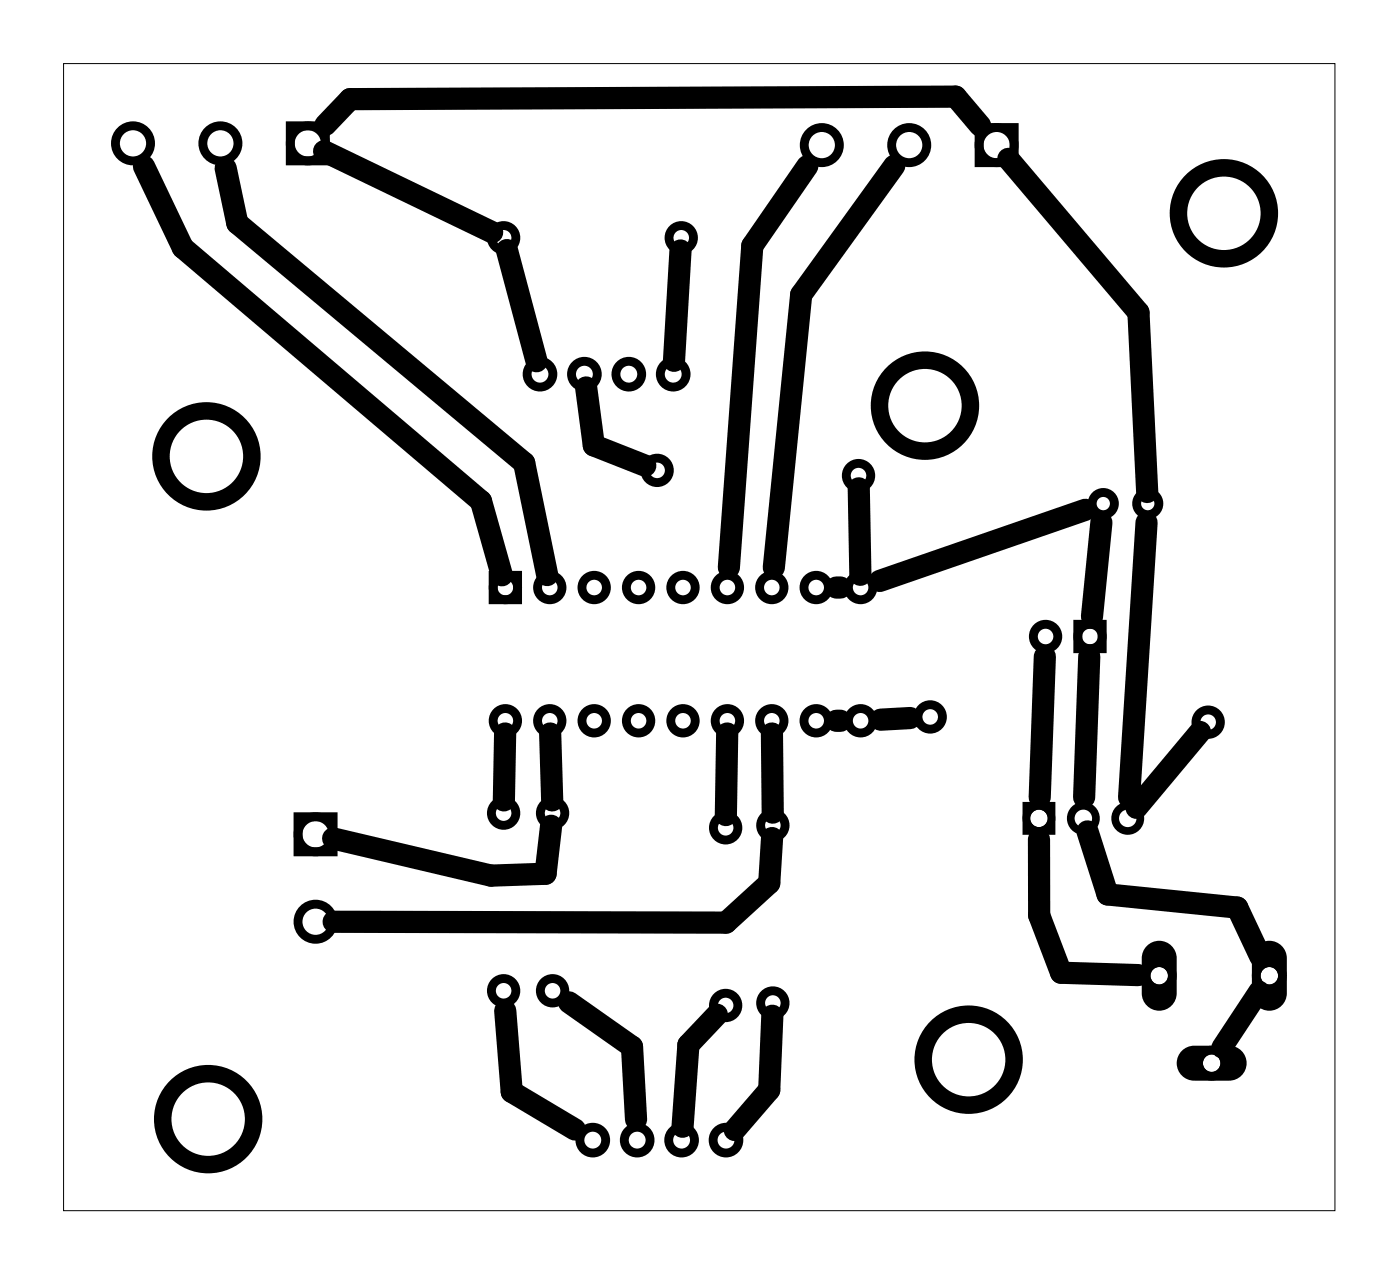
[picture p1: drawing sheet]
<svg xmlns="http://www.w3.org/2000/svg" width="80mm" height="73mm" viewBox="0 0 80 73" stroke-linecap="round" stroke-linejoin="round" font-family="sans-serif">
<path d="M3.6 3.6h72.8v65.6h-72.8z" fill="none" stroke="#000" stroke-width=".06"/>
<g fill="none" stroke="#000" stroke-width=".51">
<path d="M16.6 7.2h2v2h-2zM56 7.3h2v2h-2zM28.2 32.9h1.4v1.4h-1.4zM61.6 35.7h1.4v1.4h-1.4zM17 46.7h2.1v2h-2.1z"/>
<circle cx="7.6" cy="8.2" r="1"/>
<circle cx="12.6" cy="8.2" r="1"/>
<circle cx="17.6" cy="8.2" r="1"/>
<circle cx="28.8" cy="13.6" r=".7"/>
<circle cx="39" cy="13.6" r=".7"/>
<circle cx="47" cy="8.3" r="1"/>
<circle cx="52" cy="8.3" r="1"/>
<circle cx="57" cy="8.3" r="1"/>
<circle cx="28.9" cy="33.6" r=".7"/>
<circle cx="30.9" cy="21.4" r=".74"/>
<circle cx="31.4" cy="33.6" r=".7"/>
<circle cx="33.4" cy="21.4" r=".74"/>
<circle cx="34" cy="33.6" r=".7"/>
<circle cx="36" cy="21.4" r=".74"/>
<circle cx="36.5" cy="33.6" r=".7"/>
<circle cx="37.6" cy="26.9" r=".7"/>
<circle cx="38.5" cy="21.4" r=".74"/>
<circle cx="39.1" cy="33.6" r=".7"/>
<circle cx="41.6" cy="33.6" r=".7"/>
<circle cx="44.1" cy="33.6" r=".7"/>
<circle cx="46.7" cy="33.6" r=".7"/>
<circle cx="49.1" cy="27.2" r=".7"/>
<circle cx="49.2" cy="33.6" r=".7"/>
<circle cx="59.8" cy="36.4" r=".7"/>
<circle cx="62.3" cy="36.4" r=".7"/>
<circle cx="63.1" cy="28.8" r=".64"/>
<circle cx="65.7" cy="28.8" r=".64"/>
<circle cx="18.1" cy="47.7" r="1"/>
<circle cx="18.1" cy="52.7" r="1"/>
<circle cx="28.8" cy="56.7" r=".7"/>
<circle cx="28.8" cy="46.5" r=".7"/>
<circle cx="28.9" cy="41.2" r=".7"/>
<circle cx="31.4" cy="41.2" r=".7"/>
<circle cx="31.6" cy="56.7" r=".7"/>
<circle cx="31.6" cy="46.5" r=".7"/>
<circle cx="34" cy="41.2" r=".7"/>
<circle cx="36.5" cy="41.2" r=".7"/>
<circle cx="39.1" cy="41.2" r=".7"/>
<circle cx="41.5" cy="57.5" r=".7"/>
<circle cx="41.5" cy="47.3" r=".7"/>
<circle cx="41.6" cy="41.2" r=".7"/>
<circle cx="44.1" cy="41.2" r=".7"/>
<circle cx="44.2" cy="57.4" r=".7"/>
<circle cx="44.2" cy="47.2" r=".7"/>
<circle cx="46.7" cy="41.2" r=".7"/>
<circle cx="49.2" cy="41.2" r=".7"/>
<circle cx="53.2" cy="41" r=".7"/>
<circle cx="69.1" cy="41.3" r=".7"/>
<circle cx="33.9" cy="65.2" r=".74"/>
<circle cx="36.4" cy="65.2" r=".74"/>
<circle cx="39" cy="65.2" r=".74"/>
<circle cx="41.5" cy="65.2" r=".74"/>
</g>
<g fill="none" stroke="#000" stroke-width="1" stroke-linecap="butt">
<circle cx="70" cy="12.2" r="2.6"/>
<circle cx="11.8" cy="26.1" r="2.6"/>
<circle cx="52.9" cy="23.2" r="2.6"/>
<circle cx="11.9" cy="64" r="2.6"/>
<circle cx="55.4" cy="60.6" r="2.6"/>
</g>
<g fill="none" stroke="#000" stroke-width=".5">
<circle cx="66.3" cy="55.8" r=".75"/>
<circle cx="72.6" cy="55.8" r=".75"/>
<circle cx="69.3" cy="60.8" r=".75"/>
</g>
<g fill="#000">
<path d="M58.5 45.9v1.8h1.9v-1.8zM58.9 46.8a.5 .5 0 0 1 1 0 .5 .5 0 0 1-1 0z"/>
<path d="M65.6 54.1l-.2 .3-.1 .4v2a1 1 0 0 0 1 1 1 1 0 0 0 1-1v-2a1 1 0 0 0-.6-.9 1 1 0 0 0-1.1 .2zM65.8 55.8a.5 .5 0 0 1 1 0 .5 .5 0 0 1-1 0z"/>
<path d="M71.9 54.1l-.2 .3-.1 .4v2a1 1 0 0 0 1 1 1 1 0 0 0 1-1v-2a1 1 0 0 0-.6-.9 1 1 0 0 0-1.1 .2zM72.1 55.8a.5 .5 0 0 1 1 0 .5 .5 0 0 1-1 0z"/>
<path d="M67.6 60.1a1 1 0 0 0-.2 1.1 1 1 0 0 0 .9 .6h2a1 1 0 0 0 1-1 1 1 0 0 0-1-1h-2l-.4 .1zM68.8 60.8a.5 .5 0 0 1 1 0 .5 .5 0 0 1-1 0z"/>
</g>
<g fill="none" stroke="#000" stroke-width=".44">
<circle cx="59.4" cy="46.8" r=".72"/>
<circle cx="62" cy="46.8" r=".72"/>
<circle cx="64.5" cy="46.8" r=".72"/>
</g>
<g fill="none" stroke="#000" stroke-width="1.3">
<path d="M8.2 9.5l2.3 4.7 17 14.5 1.2 4.2M12.9 9.6l.7 3.2 16.4 13.7 1.3 6.4M18.5 8.6l9.7 4.7M18.6 7.1l1.4-1.4 34.7-.2 1.4 1.7M29 14.3l1.7 6.4M38.9 14.3l-.3 6.3M46.2 9.5l-3.2 4.6-1.3 18.4M51.2 9.5l-5.4 7.4-1.5 15.6M57.7 9.1l7.4 8.8 .5 10.2M33.5 22.2l.5 3.3 2.9 1.1M47.8 33.6h.3M49.1 27.9l.1 5"/>
<path d="M59.8 37.5l-.3 8.1M62.1 29.2l-11.8 4M62.3 37.5l-.3 8.1M63 29.9l-.5 5.4M65.6 29.9l-1 15.7M28.9 41.9l-.1 3.9M28.9 57.8l.4 4.6 3.6 2.2M31.5 41.9l.1 3.9M31.5 47.2l-.3 2.8-3.1 .1-9-2.2M32.5 57.3l3.7 2.6 .2 4.1M41 58l-1.6 1.7-.4 4.7M41.6 41.9l-.1 4.7"/>
<path d="M44.2 41.9v4.6M44.2 47.9l-.2 2.6-2.5 2.3-22.4-.1M44.2 58.1l-.2 4.2-2 2.3M47.8 41.2h.3M52.1 41.1l-1.7 .1M59.4 48v4.3l1.3 3.3 4.4 .2M62.2 47.5l1.2 3.6 7.4 .8 1.3 2.8M68.6 41.9l-3.6 4.3"/>
</g>
<path d="M72 56.7l-2.1 3.2" fill="none" stroke="#000" stroke-width="1.2"/>
</svg>
